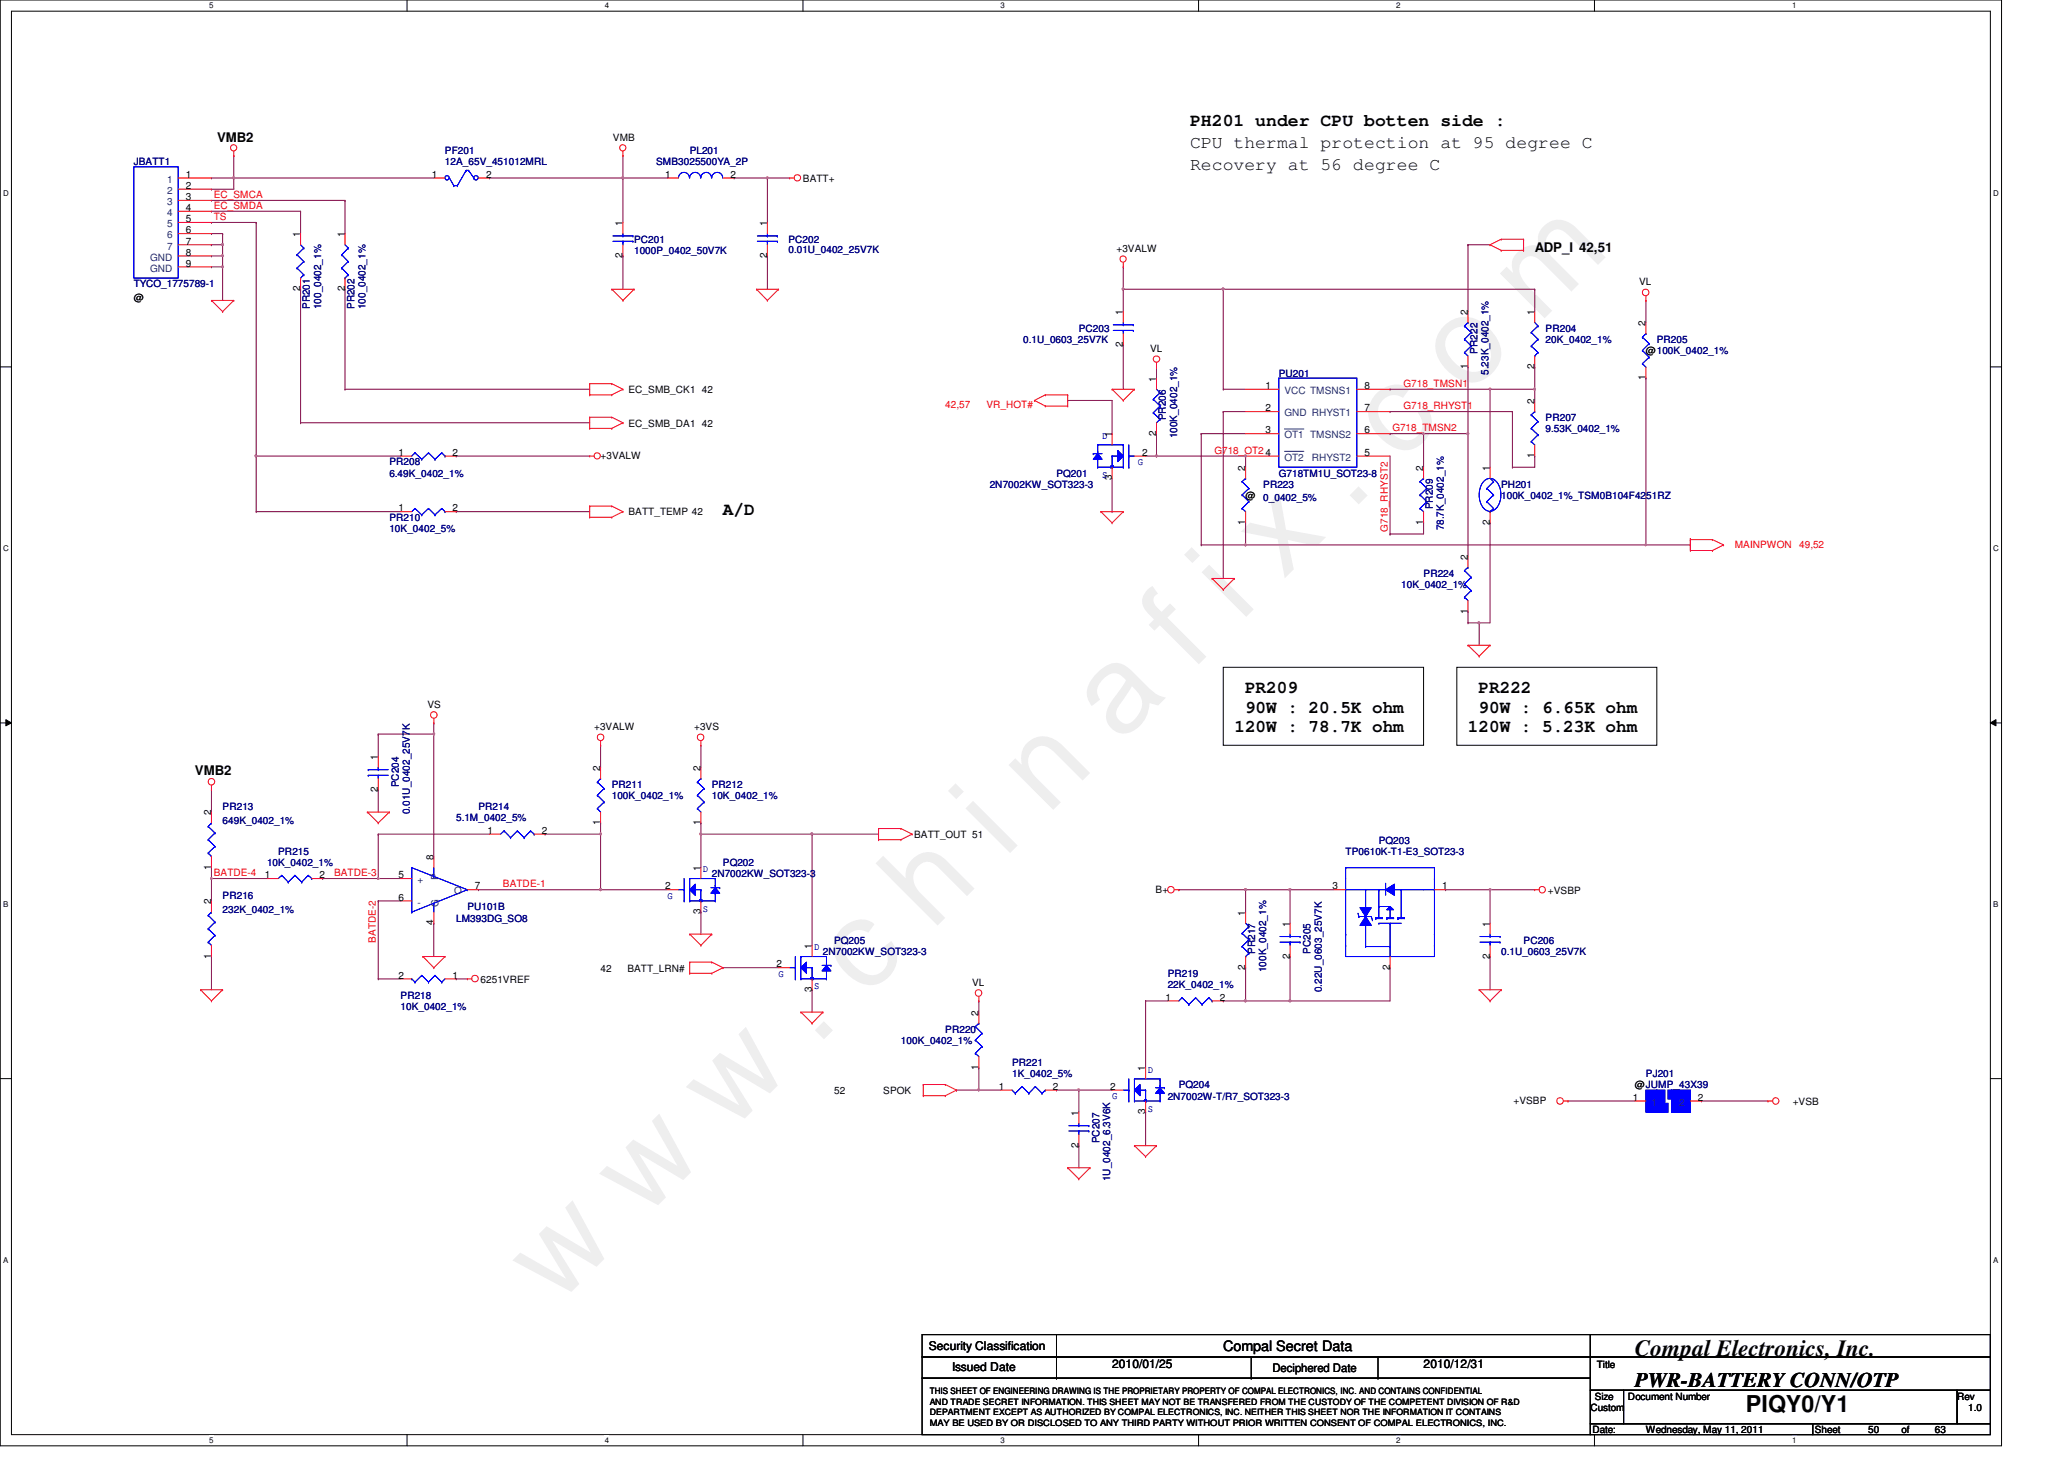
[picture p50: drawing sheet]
<svg xmlns="http://www.w3.org/2000/svg" width="297mm" height="210mm" viewBox="0 0 297 210" stroke-linecap="round" stroke-linejoin="round" font-family="sans-serif">
<defs><g id="words">
<text font-size="17.6" fill="#f0f" x="80.1" y="188" transform="rotate(-45 80.1 188)">w w w . c h i n a f i x . c o m</text>
<g font-size="3.3">
<text x="235.3" y="195.1">Compal Electronics, Inc.</text>
<text x="251.3" y="203.1">PIQY0/Y1</text>
</g>
<text font-size="3" x="235.3" y="199.5">PWR-BATTERY CONN/OTP</text>
<g font-size="2.5">
<text x="171.3" y="21.3">CPU thermal protection at 95 degree C</text>
<text x="171.3" y="18.1">PH201 under CPU botten side :</text>
<text x="171.3" y="24.5">Recovery at 56 degree C</text>
<text x="104" y="74.1">A/D</text>
<text x="179.2" y="99.7">PR209</text>
<text x="212.8" y="99.7">PR222</text>
<text x="177.7" y="105.4">120W : 78.7K ohm</text>
<text x="179.2" y="102.5">90W : 20.5K ohm</text>
<text x="211.3" y="105.4">120W : 5.23K ohm</text>
<text x="212.8" y="102.5">90W : 6.65K ohm</text>
</g>
<text font-size="2.1" x="176" y="194.4">Compal Secret Data</text>
<g font-size="1.9">
<text x="31.2" y="20.4">VMB2</text>
<text x="220.9" y="36.2">ADP_I 42,51</text>
<text x="28.1" y="111.5">VMB2</text>
</g>
<g font-size="1.7">
<text x="133.7" y="194.3">Security Classification</text>
<text x="137" y="197.3">Issued Date</text>
<text x="160" y="196.8">2010/01/25</text>
<text x="183.1" y="197.4">Deciphered Date</text>
<text x="204.9" y="196.8">2010/12/31</text>
</g>
<g font-size="1.4" fill="#000080">
<text x="19.3" y="23.7">JBATT1</text>
<text x="64" y="22.2">PF201</text>
<text x="64" y="23.7">12A_65V_451012MRL</text>
<text x="94.4" y="23.7">SMB3025500YA_2P</text>
<text x="99.3" y="22.2">PL201</text>
<text x="91.3" y="35">PC201</text>
<text x="113.5" y="35">PC202</text>
<text x="19.3" y="41.4">TYCO_1775789-1</text>
<text x="91.3" y="36.6">1000P_0402_50V7K</text>
<text x="113.5" y="36.4">0.01U_0402_25V7K</text>
<text x="44.6" y="44.5" transform="rotate(-90 44.6 44.5)">PR201</text>
<text x="46.2" y="44.5" transform="rotate(-90 46.2 44.5)">100_0402_1%</text>
<text x="51" y="44.5" transform="rotate(-90 51 44.5)">PR202</text>
<text x="52.6" y="44.5" transform="rotate(-90 52.6 44.5)">100_0402_1%</text>
<text x="155.3" y="47.7">PC203</text>
<text x="222.4" y="47.7">PR204</text>
<text x="147.3" y="49.4">0.1U_0603_25V7K</text>
<text x="212.6" y="50.9" transform="rotate(-90 212.6 50.9)">PR222</text>
<text x="214.2" y="53.9" transform="rotate(-90 214.2 53.9)">5.23K_0402_1%</text>
<text x="222.4" y="49.4">20K_0402_1%</text>
<text x="238.4" y="49.4">PR205</text>
<text x="184" y="54.2">PU201</text>
<text x="167.8" y="60.5" transform="rotate(-90 167.8 60.5)">PR206</text>
<text x="169.4" y="63.1" transform="rotate(-90 169.4 63.1)">100K_0402_1%</text>
<text x="222.4" y="60.6">PR207</text>
<text x="222.4" y="62.2">9.53K_0402_1%</text>
<text x="56" y="67">PR208</text>
<text x="56" y="68.6">6.49K_0402_1%</text>
<text x="142.4" y="70.2">2N7002KW_SOT323-3</text>
<text x="152" y="68.6">PQ201</text>
<text x="181.8" y="70.2">PR223</text>
<text x="184" y="68.6">G718TM1U_SOT23-8</text>
<text x="216" y="70.2">PH201</text>
<text x="216" y="71.7">100K_0402_1%_TSM0B104F4251RZ</text>
<text x="56" y="75">PR210</text>
<text x="56" y="76.6">10K_0402_5%</text>
<text x="181.8" y="72.1">0_0402_5%</text>
<text x="206.2" y="73.3" transform="rotate(-90 206.2 73.3)">PR209</text>
<text x="207.8" y="76.3" transform="rotate(-90 207.8 76.3)">78.7K_0402_1%</text>
<text x="204.9" y="83">PR224</text>
<text x="201.7" y="84.6">10K_0402_1%</text>
<text x="57.4" y="113.3" transform="rotate(-90 57.4 113.3)">PC204</text>
<text x="88" y="113.4">PR211</text>
<text x="102.4" y="113.4">PR212</text>
<text x="32" y="116.6">PR213</text>
<text x="32" y="118.5">649K_0402_1%</text>
<text x="59" y="117.1" transform="rotate(-90 59 117.1)">0.01U_0402_25V7K</text>
<text x="65.6" y="118.2">5.1M_0402_5%</text>
<text x="68.9" y="116.6">PR214</text>
<text x="88" y="115">100K_0402_1%</text>
<text x="102.4" y="115">10K_0402_1%</text>
<text x="38.4" y="124.6">10K_0402_1%</text>
<text x="40" y="123">PR215</text>
<text x="104" y="124.6">PQ202</text>
<text x="193.7" y="123">TP0610K-T1-E3_SOT23-3</text>
<text x="198.4" y="121.4">PQ203</text>
<text x="32" y="129.4">PR216</text>
<text x="32" y="131.3">232K_0402_1%</text>
<text x="67.3" y="131">PU101B</text>
<text x="102.4" y="126.2">2N7002KW_SOT323-3</text>
<text x="65.6" y="132.6">LM393DG_SO8</text>
<text x="118.4" y="137.4">2N7002KW_SOT323-3</text>
<text x="120" y="135.8">PQ205</text>
<text x="180.6" y="137.3" transform="rotate(-90 180.6 137.3)">PR217</text>
<text x="188.6" y="137.3" transform="rotate(-90 188.6 137.3)">PC205</text>
<text x="216" y="137.4">0.1U_0603_25V7K</text>
<text x="219.3" y="135.8">PC206</text>
<text x="57.6" y="143.8">PR218</text>
<text x="168" y="140.6">PR219</text>
<text x="168" y="142.2">22K_0402_1%</text>
<text x="182.2" y="139.9" transform="rotate(-90 182.2 139.9)">100K_0402_1%</text>
<text x="190.2" y="142.7" transform="rotate(-90 190.2 142.7)">0.22U_0603_25V7K</text>
<text x="57.6" y="145.4">10K_0402_1%</text>
<text x="136" y="148.6">PR220</text>
<text x="129.7" y="150.2">100K_0402_1%</text>
<text x="145.7" y="153.4">PR221</text>
<text x="145.7" y="155">1K_0402_5%</text>
<text x="236.9" y="155">PJ201</text>
<text x="168" y="158.2">2N7002W-T/R7_SOT323-3</text>
<text x="169.7" y="156.6">PQ204</text>
<text x="158.2" y="164.5" transform="rotate(-90 158.2 164.5)">PC207</text>
<text x="159.8" y="170" transform="rotate(-90 159.8 170)">1U_0402_6.3V6K</text>
</g>
<g font-size="1.4">
<text x="88.2" y="20.2">VMB</text>
<text x="26.7" y="25.6">1</text>
<text x="26.7" y="28.8">3</text>
<text x="26.7" y="27.2">2</text>
<text x="62.1" y="25.6">1</text>
<text x="70" y="25.6">2</text>
<text x="95.7" y="25.6">1</text>
<text x="105.1" y="25.6">2</text>
<text x="115.6" y="26.2">BATT+</text>
<text x="26.7" y="30.4">4</text>
<text x="26.7" y="32">5</text>
<text x="26.7" y="33.6">6</text>
<text x="26.7" y="35.2">7</text>
<text x="43.2" y="34.1" transform="rotate(-90 43.2 34.1)">1</text>
<text x="49.6" y="34.1" transform="rotate(-90 49.6 34.1)">1</text>
<text x="89.6" y="32.5" transform="rotate(-90 89.6 32.5)">1</text>
<text x="110.4" y="32.5" transform="rotate(-90 110.4 32.5)">1</text>
<text x="26.7" y="36.8">8</text>
<text x="26.7" y="38.4">9</text>
<text x="43.2" y="41.9" transform="rotate(-90 43.2 41.9)">2</text>
<text x="49.6" y="41.9" transform="rotate(-90 49.6 41.9)">2</text>
<text x="89.6" y="37.1" transform="rotate(-90 89.6 37.1)">2</text>
<text x="110.4" y="37.1" transform="rotate(-90 110.4 37.1)">2</text>
<text x="160.7" y="36.2">+3VALW</text>
<text x="235.9" y="41.1">VL</text>
<text x="19.3" y="43.3">@</text>
<text x="161.6" y="45.3" transform="rotate(-90 161.6 45.3)">1</text>
<text x="211.2" y="45.3" transform="rotate(-90 211.2 45.3)">2</text>
<text x="220.8" y="45.3" transform="rotate(-90 220.8 45.3)">1</text>
<text x="236.8" y="46.9" transform="rotate(-90 236.8 46.9)">2</text>
<text x="161.6" y="49.9" transform="rotate(-90 161.6 49.9)">2</text>
<text x="165.5" y="50.6">VL</text>
<text x="211.2" y="53.1" transform="rotate(-90 211.2 53.1)">1</text>
<text x="220.8" y="53.1" transform="rotate(-90 220.8 53.1)">2</text>
<text x="236.9" y="51">@100K_0402_1%</text>
<text x="90.5" y="56.6">EC_SMB_CK1 42</text>
<text x="166.4" y="54.9" transform="rotate(-90 166.4 54.9)">1</text>
<text x="182.1" y="59.2">2</text>
<text x="182.1" y="56">1</text>
<text x="196.4" y="59.2">7</text>
<text x="196.4" y="56">8</text>
<text x="220.8" y="58.1" transform="rotate(-90 220.8 58.1)">2</text>
<text x="236.8" y="54.7" transform="rotate(-90 236.8 54.7)">1</text>
<text x="57.4" y="65.6">1</text>
<text x="65.1" y="65.6">2</text>
<text x="86.4" y="66">+3VALW</text>
<text x="90.5" y="61.4">EC_SMB_DA1 42</text>
<text x="160" y="62.9" transform="rotate(-90 160 62.9)">1</text>
<text x="164.4" y="65.6">2</text>
<text x="166.4" y="62.7" transform="rotate(-90 166.4 62.7)">2</text>
<text x="182.1" y="62.4">3</text>
<text x="182.1" y="65.6">4</text>
<text x="196.4" y="65.6">5</text>
<text x="196.4" y="62.4">6</text>
<text x="220.8" y="65.9" transform="rotate(-90 220.8 65.9)">1</text>
<text x="160" y="69.1" transform="rotate(-90 160 69.1)">3</text>
<text x="179.2" y="67.7" transform="rotate(-90 179.2 67.7)">2</text>
<text x="179.3" y="71.7">@</text>
<text x="204.8" y="67.7" transform="rotate(-90 204.8 67.7)">2</text>
<text x="214.4" y="67.7" transform="rotate(-90 214.4 67.7)">1</text>
<text x="57.4" y="73.6">1</text>
<text x="65.1" y="73.6">2</text>
<text x="90.5" y="74.2">BATT_TEMP 42</text>
<text x="179.2" y="75.5" transform="rotate(-90 179.2 75.5)">1</text>
<text x="204.8" y="75.5" transform="rotate(-90 204.8 75.5)">1</text>
<text x="214.4" y="75.5" transform="rotate(-90 214.4 75.5)">2</text>
<text x="211.2" y="80.5" transform="rotate(-90 211.2 80.5)">2</text>
<text x="211.2" y="88.3" transform="rotate(-90 211.2 88.3)">1</text>
<text x="61.5" y="101.8">VS</text>
<text x="85.5" y="105.1">+3VALW</text>
<text x="99.9" y="105.1">+3VS</text>
<text x="54.4" y="113.9" transform="rotate(-90 54.4 113.9)">2</text>
<text x="54.4" y="109.3" transform="rotate(-90 54.4 109.3)">1</text>
<text x="86.4" y="110.9" transform="rotate(-90 86.4 110.9)">2</text>
<text x="100.8" y="110.9" transform="rotate(-90 100.8 110.9)">2</text>
<text x="30.4" y="117.3" transform="rotate(-90 30.4 117.3)">2</text>
<text x="70.1" y="120">1</text>
<text x="78" y="120">2</text>
<text x="86.4" y="118.7" transform="rotate(-90 86.4 118.7)">1</text>
<text x="100.8" y="118.7" transform="rotate(-90 100.8 118.7)">1</text>
<text x="30.4" y="125.1" transform="rotate(-90 30.4 125.1)">1</text>
<text x="62.4" y="123.7" transform="rotate(-90 62.4 123.7)">8</text>
<text x="100.8" y="125.3" transform="rotate(-90 100.8 125.3)">1</text>
<text x="131.6" y="120.6">BATT_OUT 51</text>
<text x="30.4" y="130.1" transform="rotate(-90 30.4 130.1)">2</text>
<text x="38.1" y="126.4">1</text>
<text x="46" y="126.4">2</text>
<text x="57.4" y="126.4">5</text>
<text x="57.4" y="129.6">6</text>
<text x="68.4" y="128">7</text>
<text x="95.7" y="128">2</text>
<text x="100.8" y="131.5" transform="rotate(-90 100.8 131.5)">3</text>
<text x="166.3" y="128.4">B+</text>
<text x="179.2" y="131.7" transform="rotate(-90 179.2 131.7)">1</text>
<text x="191.8" y="128">3</text>
<text x="207.5" y="128">1</text>
<text x="222.8" y="128.6">+VSBP</text>
<text x="30.4" y="137.9" transform="rotate(-90 30.4 137.9)">1</text>
<text x="62.4" y="133.1" transform="rotate(-90 62.4 133.1)">4</text>
<text x="116.8" y="136.5" transform="rotate(-90 116.8 136.5)">1</text>
<text x="185.6" y="137.9" transform="rotate(-90 185.6 137.9)">2</text>
<text x="185.6" y="133.3" transform="rotate(-90 185.6 133.3)">1</text>
<text x="214.4" y="137.9" transform="rotate(-90 214.4 137.9)">2</text>
<text x="214.4" y="133.3" transform="rotate(-90 214.4 133.3)">1</text>
<text x="57.4" y="140.8">2</text>
<text x="65.1" y="140.8">1</text>
<text x="69.2" y="141.4">6251VREF</text>
<text x="86.4" y="139.8">42</text>
<text x="90.3" y="139.8">BATT_LRN#</text>
<text x="111.7" y="139.2">2</text>
<text x="116.8" y="142.7" transform="rotate(-90 116.8 142.7)">3</text>
<text x="139.9" y="141.8">VL</text>
<text x="167.7" y="144">1</text>
<text x="175.5" y="144">2</text>
<text x="179.2" y="139.5" transform="rotate(-90 179.2 139.5)">2</text>
<text x="200" y="139.5" transform="rotate(-90 200 139.5)">2</text>
<text x="140.8" y="146.1" transform="rotate(-90 140.8 146.1)">2</text>
<text x="140.8" y="153.9" transform="rotate(-90 140.8 153.9)">1</text>
<text x="164.8" y="154.1" transform="rotate(-90 164.8 154.1)">1</text>
<text x="120" y="157.4">52</text>
<text x="127.1" y="157.4">SPOK</text>
<text x="143.7" y="156.8">1</text>
<text x="151.5" y="156.8">2</text>
<text x="155.2" y="160.5" transform="rotate(-90 155.2 160.5)">1</text>
<text x="159.7" y="156.8">2</text>
<text x="164.8" y="160.3" transform="rotate(-90 164.8 160.3)">3</text>
<text x="217.8" y="158.8">+VSBP</text>
<text x="235" y="158.4">1</text>
<text x="235.3" y="156.6">@JUMP_43X39</text>
<text x="244.4" y="158.4">2</text>
<text x="258" y="159">+VSB</text>
<text x="155.2" y="165.1" transform="rotate(-90 155.2 165.1)">2</text>
<text x="229.8" y="196.7">Title</text>
<text x="228.9" y="203">Custom</text>
<text x="229.5" y="201.4">Size</text>
<text x="234.3" y="201.4">Document Number</text>
<text x="281.7" y="201.4">Rev</text>
<text x="283.3" y="203">1.0</text>
<text x="229.2" y="206.2">Date:</text>
<text x="236.9" y="206.2">Wednesday, May 11, 2011</text>
<text x="261.2" y="206.2">Sheet</text>
<text x="268.9" y="206.2">50</text>
<text x="273.7" y="206.2">of</text>
<text x="278.4" y="206.2">63</text>
</g>
<g font-size="1.4" fill="#004080">
<text x="24" y="26.3">1</text>
<text x="24" y="29.5">3</text>
<text x="24" y="27.9">2</text>
<text x="24" y="31.1">4</text>
<text x="24" y="32.7">5</text>
<text x="24" y="34.3">6</text>
<text x="24" y="35.9">7</text>
<text x="21.6" y="37.5">GND</text>
<text x="21.6" y="39.1">GND</text>
<text x="184.9" y="59.9">GND RHYST1</text>
<text x="184.9" y="56.7">VCC TMSNS1</text>
<text x="184.9" y="63.1">OT1 TMSNS2</text>
<text x="184.9" y="66.3">OT2</text>
<text x="188.8" y="66.3">RHYST2</text>
<text x="60.1" y="127.1">+</text>
<text x="60.1" y="130.3">-</text>
<text x="63.1" y="130.4" transform="rotate(-90 63.1 130.4)">G</text>
<text x="63.1" y="126.6" transform="rotate(-90 63.1 126.6)">P</text>
<text x="65.4" y="128.7">O</text>
<text x="237.7" y="159.1">1</text>
<text x="241.7" y="159.1">2</text>
</g>
<g font-size="1.4" fill="#f00">
<text x="30.8" y="28.5">EC_SMCA</text>
<text x="30.8" y="30.1">EC_SMDA</text>
<text x="30.8" y="31.7">TS</text>
<text x="136" y="58.6">42,57</text>
<text x="142" y="58.6">VR_HOT#</text>
<text x="202" y="58.9">G718_RHYST1</text>
<text x="202" y="55.7">G718_TMSN1</text>
<text x="174.8" y="65.3">G718_OT2</text>
<text x="200.4" y="62.1">G718_TMSN2</text>
<text x="199.7" y="76.5" transform="rotate(-90 199.7 76.5)">G718_RHYST2</text>
<text x="249.7" y="78.8">MAINPWON</text>
<text x="258.9" y="78.8">49,52</text>
<text x="30.8" y="126.1">BATDE-4</text>
<text x="48.1" y="126.1">BATDE-3</text>
<text x="72.4" y="127.7">BATDE-1</text>
<text x="54.1" y="135.7" transform="rotate(-90 54.1 135.7)">BATDE-2</text>
</g>
<g font-size="1.4" fill="#00f">
<text x="158.6" y="63.1">D</text>
<text x="158.6" y="68.7">S</text>
<text x="163.7" y="67">G</text>
<text x="101.2" y="125.5">D</text>
<text x="96" y="129.4">G</text>
<text x="101.2" y="131.1">S</text>
<text x="117.2" y="136.7">D</text>
<text x="112" y="140.6">G</text>
<text x="117.2" y="142.3">S</text>
<text x="165.2" y="154.3">D</text>
<text x="160" y="158.1">G</text>
<text x="165.2" y="159.9">S</text>
</g>
<g font-size="1.3">
<text x="133.8" y="200.6">THIS SHEET OF ENGINEERING DRAWING IS THE PROPRIETARY PROPERTY OF COMPAL ELECTRONICS, INC. AND CONTAINS CONFIDENTIAL</text>
<text x="133.8" y="202.1">AND TRADE SECRET INFORMATION. THIS SHEET MAY NOT BE TRANSFERED FROM THE CUSTODY OF THE COMPETENT DIVISION OF R&amp;D</text>
<text x="133.8" y="203.6">DEPARTMENT EXCEPT AS AUTHORIZED BY COMPAL ELECTRONICS, INC. NEITHER THIS SHEET NOR THE INFORMATION IT CONTAINS</text>
<text x="133.8" y="205.1">MAY BE USED BY OR DISCLOSED TO ANY THIRD PARTY WITHOUT PRIOR WRITTEN CONSENT OF COMPAL ELECTRONICS, INC.</text>
</g>
<g font-size="1.1">
<text x="30.1" y="1.1">5</text>
<text x="87" y="1.1">4</text>
<text x="144" y="1.1">3</text>
<text x="200.9" y="1.1">2</text>
<text x="257.9" y="1.1">1</text>
<text x=".5" y="28.1">D</text>
<text x="286.9" y="28.1">D</text>
<text x=".5" y="79.3">C</text>
<text x="286.9" y="79.3">C</text>
<text x=".5" y="130.5">B</text>
<text x="286.9" y="130.5">B</text>
<text x=".5" y="181.7">A</text>
<text x="286.9" y="181.7">A</text>
<text x="30.1" y="207.5">5</text>
<text x="87" y="207.5">4</text>
<text x="144" y="207.5">3</text>
<text x="200.9" y="207.5">2</text>
<text x="257.9" y="207.5">1</text>
</g>
</g></defs>
<path d="M0 0h288.1v208h-288.1zM1.6 1.6h284.8v204.8h-284.8z" fill="none" stroke="#000" stroke-width=".14"/>
<g fill="#fff">
<path d="M30.1 .2h.6v1.2h-.6z"/>
<path d="M30.1 206.6h.6v1.2h-.6z"/>
</g>
<path d="M58.6 0v1.6M58.6 206.4v1.6" fill="none" stroke="#000" stroke-width=".14"/>
<g fill="#fff">
<path d="M87 .2h.6v1.2h-.6z"/>
<path d="M87 206.6h.6v1.2h-.6z"/>
</g>
<path d="M115.6 0v1.6M115.6 206.4v1.6" fill="none" stroke="#000" stroke-width=".14"/>
<g fill="#fff">
<path d="M144 .2h.6v1.2h-.6z"/>
<path d="M144 206.6h.6v1.2h-.6z"/>
</g>
<path d="M172.5 0v1.6M172.5 206.4v1.6" fill="none" stroke="#000" stroke-width=".14"/>
<g fill="#fff">
<path d="M200.9 .2h.6v1.2h-.6z"/>
<path d="M200.9 206.6h.6v1.2h-.6z"/>
</g>
<path d="M229.5 0v1.6M229.5 206.4v1.6" fill="none" stroke="#000" stroke-width=".14"/>
<g fill="#fff">
<path d="M257.9 .2h.6v1.2h-.6z"/>
<path d="M257.9 206.6h.6v1.2h-.6z"/>
<path d="M.5 27.2h.7v1.2h-.7z"/>
<path d="M286.9 27.2h.7v1.2h-.7z"/>
<path d="M.5 78.4h.7v1.1h-.7z"/>
<path d="M286.9 78.4h.7v1.1h-.7z"/>
</g>
<path d="M0 52.8h1.6M286.4 52.8h1.7" fill="none" stroke="#000" stroke-width=".14"/>
<g fill="#fff">
<path d="M.5 129.6h.7v1.2h-.7z"/>
<path d="M286.9 129.6h.7v1.2h-.7z"/>
</g>
<path d="M0 104h1.6M.8 103.5l.8 .5-.8 .4zM286.4 104l.8-.5v.9zM286.4 104h1.7" fill="none" stroke="#000" stroke-width=".14"/>
<path d="M.8 103.5l.8 .5-.8 .4zM286.4 104l.8-.5v.9z" fill="#000"/>
<g fill="#fff">
<path d="M.5 180.7h.7v1.2h-.7z"/>
<path d="M286.9 180.7h.7v1.2h-.7z"/>
</g>
<path d="M0 155.2h1.6M286.4 155.2h1.7" fill="none" stroke="#000" stroke-width=".14"/>
<path d="M30.4 36.8h.1M30.4 36.8h1.6M49.6 41.6h.1M49.6 41.6v14.4" fill="none" stroke="#800040" stroke-width=".14"/>
<path d="M31.9 36.7l.3 .1-.2 .1z" fill-rule="evenodd" fill="#f0f"/>
<path d="M31.9 36.7l.3 .1-.2 .1z" fill="none" stroke="#f0f" stroke-width=".14"/>
<path d="M30.4 35.2h.1M30.4 35.2h1.6" fill="none" stroke="#800040" stroke-width=".14"/>
<path d="M31.9 35.1h.2v.2h-.2z" fill-rule="evenodd" fill="#f0f"/>
<path d="M31.9 35.1h.2v.2h-.2z" fill="none" stroke="#f0f" stroke-width=".14"/>
<g fill="none" stroke="#800040" stroke-width=".14">
<path d="M30.4 33.6h.1M30.4 30.4h.1M30.4 32h.1M30.4 33.6h1.6M30.4 30.4h12.9M30.4 32h6.5M32 33.6h.1M32 38.4h.1M32 33.6v1.6M32 38.4v4.8M43.3 30.4h.1M43.3 30.4v3.2"/>
<path d="M49.6 28.8h.1M49.6 28.8v4.8M36.9 65.6h.1M36.9 65.6v8M65.7 65.6h.1M65.7 73.6h.1M65.7 65.6h19.2M65.7 73.6h19.2M30.4 113.6h.1M30.4 113.6v3.2M30.4 126.4h.1M30.4 126.4v3.2"/>
</g>
<path d="M36.7 65.5l.3 .1-.2 .1z" fill-rule="evenodd" fill="#f0f"/>
<path d="M36.7 65.5l.3 .1-.2 .1z" fill="none" stroke="#f0f" stroke-width=".14"/>
<g fill="none" stroke="#800040" stroke-width=".14">
<path d="M33.6 22.4h.1M33.6 22.4v3.2M89.7 22.4h.1M89.7 22.4v3.2M43.3 41.6h.1M43.3 41.6v19.2M49.6 56h.1M49.6 56h35.3M36.9 65.6h.1M36.9 65.6h20.7M43.3 60.8h.1M43.3 60.8h41.6"/>
<path d="M30.4 126.4h.1M30.4 126.4h8M46.4 126.4h.1M46.4 126.4h8"/>
</g>
<path d="M30.3 126.3h.2v.2h-.2z" fill-rule="evenodd" fill="#f0f"/>
<path d="M30.3 126.3h.2v.2h-.2z" fill="none" stroke="#f0f" stroke-width=".14"/>
<path d="M30.4 38.4h.1M30.4 38.4h1.6M36.9 32h.1M36.9 32v33.6M176 41.6h44.9M36.9 73.6h.1M36.9 73.6h20.7M236.9 78.4h6.4M243.3 78.4h.1M30.4 124.8h.1M30.4 124.8v1.6" fill="none" stroke="#800040" stroke-width=".14"/>
<path d="M31.9 38.3l.3 .1-.2 .1z" fill-rule="evenodd" fill="#f0f"/>
<path d="M31.9 38.3l.3 .1-.2 .1z" fill="none" stroke="#f0f" stroke-width=".14"/>
<path d="M30.4 28.8h.1M30.4 28.8h19.2M33.6 25.6h.1M33.6 25.6h28.8M54.4 126.4h.1M54.4 126.4h3.2" fill="none" stroke="#800040" stroke-width=".14"/>
<path d="M33.5 25.5h.2v.2h-.2z" fill-rule="evenodd" fill="#f0f"/>
<path d="M33.5 25.5h.2v.2h-.2z" fill="none" stroke="#f0f" stroke-width=".14"/>
<g fill="none" stroke="#800040" stroke-width=".14">
<path d="M54.4 113.6h.1M54.4 105.6h.1M54.4 105.6v3.2M54.4 113.6v3.2M54.4 105.6h8M62.4 104h.1M62.4 105.6h.1M62.4 104v19.2M30.4 137.6h.1M30.4 137.6v4.8M54.4 129.6h.1M54.4 120h.1"/>
<path d="M54.4 129.6v11.2M54.4 120h16M54.4 129.6h3.2M62.4 132.8h.1M62.4 132.8v4.8M54.4 140.8h.1M54.4 140.8h3.2M65.7 140.8h.1M65.7 140.8h1.6"/>
</g>
<path d="M62.3 105.5l.3 .1-.2 .1z" fill-rule="evenodd" fill="#f0f"/>
<path d="M62.3 105.5l.3 .1-.2 .1z" fill="none" stroke="#f0f" stroke-width=".14"/>
<path d="M54.4 120h.1M54.4 120v6.4" fill="none" stroke="#800040" stroke-width=".14"/>
<path d="M54.3 126.3h.2v.2h-.2z" fill-rule="evenodd" fill="#f0f"/>
<path d="M54.3 126.3h.2v.2h-.2z" fill="none" stroke="#f0f" stroke-width=".14"/>
<path d="M30.4 25.6h.1M30.4 27.2h.1M30.4 25.6h3.2M32 36.8h.1M32 35.2h.1M32 35.2v3.2M33.6 25.6h.1M33.6 25.6v1.6h-3.2M179.3 78.4h57.6M244.9 158.4h.1M244.9 158.4h9.5" fill="none" stroke="#800040" stroke-width=".14"/>
<g fill="none" stroke="#f00" stroke-width=".14">
<path d="M25.6 25.6h4.8M25.6 28.8h4.8M25.6 30.4h4.8M25.6 32h4.8M25.6 33.6h4.8M25.6 36.8h4.8M25.6 38.4h4.8M25.6 27.2h4.8M25.6 35.2h4.8M33.6 22.4h.1M33.6 21.8v.6M43.3 33.6v1.6"/>
<path d="M49.6 33.6v1.6M62.4 25.6h1.6M89.7 22.4h.1M89.7 21.8v.6M30.4 43.2h.1M30.4 43.2h3.2M30.4 43.2l1.6 1.6M32 44.8h.1M33.6 43.2h.1M33.6 43.2l-1.6 1.6M43.3 40v1.6M49.6 40v1.6"/>
<path d="M57.6 65.6h1.7M57.6 73.6h1.7M64 65.6h1.7M64 73.6h1.7M243.3 77.5h.1M243.3 77.6h.1M243.3 79.2h.1M243.3 77.5v1.7M243.3 79.2h3.1M243.3 77.6h3.1M246.4 79.2h.1M246.4 77.6h.1"/>
<path d="M246.4 77.6l1.6 .8M248 78.4h.1M248 78.4l-1.6 .8M30.4 113.6h.1M30.4 113v.6M30.4 116.8v1.6M52.9 116.8h.1M52.9 116.8h3.1M52.9 116.8l1.5 1.6M54.4 118.4h.1M56 116.8h.1M56 116.8l-1.6 1.6"/>
<path d="M62.4 104h.1M62.4 103.4v.6M30.4 123.2v1.6M30.4 129.6v1.6M30.4 136v1.6M57.6 126.4h1.7M57.6 129.6h1.7M60.9 137.6h.1M60.9 137.6h3.1M60.9 137.6l1.5 1.6M62.4 139.2h.1M62.4 123.2v1.6"/>
<path d="M62.4 131.2v1.6M64 137.6h.1M64 137.6l-1.6 1.6M67.3 128h1.6M28.9 142.4h.1M28.9 142.4h3.1M28.9 142.4l1.5 1.6M30.4 144h.1M32 142.4h.1M32 142.4l-1.6 1.6M57.6 140.8h1.7M64 140.8h1.7"/>
<path d="M67.3 140.8h.1M67.3 140.8h.6M254.4 158.4h.1M254.4 158.4h.7"/>
<circle cx="33.6" cy="21.3" r=".45"/>
<circle cx="89.6" cy="21.3" r=".45"/>
<circle cx="236.8" cy="42.1" r=".47"/>
<circle cx="30.4" cy="112.5" r=".47"/>
<circle cx="62.4" cy="102.9" r=".47"/>
<circle cx="255.5" cy="158.4" r=".46"/>
</g>
<g fill="none" stroke="#000" stroke-width=".14">
<path d="M176 96h28.9v11.2h-28.9zM209.7 96h28.7v11.2h-28.7zM132.7 192h96.2v3.2h-96.2zM132.7 195.2h96.2v3.1h-96.2zM132.7 198.3h96.2v8.1h-96.2zM152 195.2h.1M152 198.3h.1M152 192v6.3M180.1 198.3h.1M180.1 195.2v3.1M198.3 198.3h.1M198.3 195.2v3.1"/>
<path d="M228.9 192h57.5v3.2h-57.5zM228.9 195.2h57.5v4.8h-57.5zM228.9 200h4.8v4.8h-4.8zM228.9 204.8h32v1.6h-32zM233.7 200h48v4.8h-48zM260.9 204.8h25.5v1.6h-25.5zM281.7 200h4.7v4.8h-4.7z"/>
</g>
<g fill="none" stroke="#00f" stroke-width=".14">
<path d="M19.3 24h6.3v16h-6.3zM42.7 36.7h.1M42.7 38.6h.1M42.7 36.7l1 .9M42.7 38.6l1 .9M43.3 35.2l.4 .5M43.7 35.7h.1M43.7 37.6h.1M43.7 39.5h.1M43.7 35.7l-1 1M43.7 37.6l-1 1M43.7 39.5l-.4 .5"/>
<path d="M49.2 36.7h.1M49.2 38.6h.1M49.2 36.7l.9 .9M49.2 38.6l.9 .9M49.6 35.2l.5 .5M50.1 35.7h.1M50.1 37.6h.1M50.1 39.5h.1M50.1 35.7l-.9 1M50.1 37.6l-.9 1M50.1 39.5l-.5 .5M64.7 25.6l.6 1.1"/>
<path d="M65.3 26.7h.1M65.3 26.7h.5M65.8 26.7h.1M67.1 24.5h.1M67.1 24.5l-1.3 2.2M67.1 24.5h.3M67.4 24.5h.1M67.4 24.5l.8 1.1M43.3 40h.1M49.6 40h.1M59.7 65.1h.1M59.7 73.1h.1"/>
<path d="M59.7 65.1l-.4 .5M59.7 65.1l1 1M59.7 73.1l-.4 .5M59.7 73.1l1 1M60.7 66.1h.1M60.7 74.1h.1M61.7 65.1h.1M61.7 73.1h.1M61.7 65.1l-1 1M61.7 65.1l.9 1M61.7 73.1l-1 1M61.7 73.1l.9 1"/>
<path d="M62.6 66.1h.1M62.6 74.1h.1M63.6 65.1h.1M63.6 73.1h.1M63.6 65.1l-1 1M63.6 65.1l.4 .5M63.6 73.1l-1 1M63.6 73.1l.4 .5M64 65.6h.1M64 73.6h.1M30 118.9h.1M30 118.9l.9 .9"/>
<path d="M30.4 118.4h.1M30.4 118.4l-.4 .5M30.9 119.8h.1M30.9 119.8l-.9 1M30 122.7h.1M30 120.8h.1M30 135.5h.1M30 133.6h.1M30 131.7h.1M30 122.7l.4 .5M30 120.8l.9 1M30 135.5l.4 .5"/>
<path d="M30 133.6l.9 1M30 131.7l.9 1M30.4 131.2h.1M30.4 131.2l-.4 .5M30.9 121.8h.1M30.9 134.6h.1M30.9 132.7h.1M30.9 121.8l-.9 .9M30.9 134.6l-.9 .9M30.9 132.7l-.9 .9M59.3 131.2h.1M59.3 124.8h.1"/>
<path d="M59.3 124.8l8 3.2M59.3 124.8v6.4M62.4 126.1h.1M62.4 130h.1M62.4 124.8v1.3M62.4 130v1.2M67.3 128h.1M67.3 128l-8 3.2M59.3 140.8h.1M59.3 140.8l.4 .5M59.7 141.3h.1M60.7 140.3h.1"/>
<path d="M60.7 140.3l1 1M60.7 140.3l-1 1M61.7 141.3h.1M62.6 140.3h.1M62.6 140.3l1 1M62.6 140.3l-.9 1M63.6 141.3h.1M64 140.8l-.4 .5"/>
<circle cx="64.3" cy="25.6" r=".31"/>
</g>
<path d="M236.9 156.8h1.5v3.2h-1.5z" fill-rule="evenodd" fill="#00f"/>
<path d="M236.9 156.8h1.5v3.2h-1.5z" fill="none" stroke="#00f" stroke-width=".14"/>
<path d="M238.4 156.8h1.2v3.2h-1.2z" fill-rule="evenodd" fill="#00f"/>
<path d="M238.4 156.8h1.2v3.2h-1.2z" fill="none" stroke="#00f" stroke-width=".14"/>
<path d="M239.6 158.7h.4v1.3h-.4z" fill-rule="evenodd" fill="#00f"/>
<path d="M239.6 158.7h.4v1.3h-.4z" fill="none" stroke="#00f" stroke-width=".14"/>
<path d="M240 156.8h.6v1.3h-.6z" fill-rule="evenodd" fill="#00f"/>
<path d="M240 156.8h.6v1.3h-.6z" fill="none" stroke="#00f" stroke-width=".14"/>
<path d="M240.6 156.8h1.1v3.2h-1.1z" fill-rule="evenodd" fill="#00f"/>
<path d="M240.6 156.8h1.1v3.2h-1.1z" fill="none" stroke="#00f" stroke-width=".14"/>
<path d="M241.7 156.8h1.6v3.2h-1.6z" fill-rule="evenodd" fill="#00f"/>
<path d="M241.7 156.8h1.6v3.2h-1.6z" fill="none" stroke="#00f" stroke-width=".14"/>
<path d="M236.9 156.8h1.5v3.2h-1.5z" fill-rule="evenodd" fill="#00f"/>
<path d="M236.9 156.8h1.5v3.2h-1.5z" fill="none" stroke="#00f" stroke-width=".14"/>
<path d="M238.4 156.8h1.2v3.2h-1.2z" fill-rule="evenodd" fill="#00f"/>
<path d="M238.4 156.8h1.2v3.2h-1.2z" fill="none" stroke="#00f" stroke-width=".14"/>
<path d="M239.6 158.7h.4v1.3h-.4z" fill-rule="evenodd" fill="#00f"/>
<path d="M239.6 158.7h.4v1.3h-.4z" fill="none" stroke="#00f" stroke-width=".14"/>
<path d="M240 156.8h.6v1.3h-.6z" fill-rule="evenodd" fill="#00f"/>
<path d="M240 156.8h.6v1.3h-.6z" fill="none" stroke="#00f" stroke-width=".14"/>
<path d="M240.6 156.8h1.1v3.2h-1.1z" fill-rule="evenodd" fill="#00f"/>
<path d="M240.6 156.8h1.1v3.2h-1.1z" fill="none" stroke="#00f" stroke-width=".14"/>
<path d="M241.7 156.8h1.6v3.2h-1.6z" fill-rule="evenodd" fill="#00f"/>
<g fill="none" stroke="#00f" stroke-width=".14">
<path d="M236.4 48.5l.9 .9M237.3 51.4h.1M237.3 49.4h.1M237.3 51.4l-.9 .9M237.3 49.4l-.9 1 .9 1M53 111.5h.1M53 110.7h.1M53 111.5h2.9M53 110.7h2.9M54.4 110.7h.1M54.4 111.5h.1M54.4 110.4v.3"/>
<path d="M54.4 111.5v.5M40.5 125.9h.1M40.5 125.9l-.5 .5M40.5 125.9l1 1M41.5 126.9h.1M42.5 125.9h.1M42.5 125.9l-1 1M42.5 125.9l.9 1M43.4 126.9h.1M44.4 125.9h.1M44.4 125.9l-1 1M44.4 125.9l.5 .5"/>
<path d="M44.9 126.4h.1M241.7 156.8h1.6v3.2h-1.6z"/>
</g>
<path d="M54.4 108.8v1.6M54.4 112v1.6M38.4 126.4h1.6M44.9 126.4h1.5M243.3 158.4h1.6" fill="none" stroke="#f00" stroke-width=".14"/>
<path d="M31.9 36.7l.3 .1-.2 .1z" fill-rule="evenodd" fill="#f0f"/>
<path d="M31.9 36.7l.3 .1-.2 .1z" fill="none" stroke="#f0f" stroke-width=".14"/>
<path d="M31.9 35.1h.2v.2h-.2z" fill-rule="evenodd" fill="#f0f"/>
<path d="M31.9 35.1h.2v.2h-.2z" fill="none" stroke="#f0f" stroke-width=".14"/>
<path d="M36.7 65.5l.3 .1-.2 .1z" fill-rule="evenodd" fill="#f0f"/>
<path d="M36.7 65.5l.3 .1-.2 .1z" fill="none" stroke="#f0f" stroke-width=".14"/>
<path d="M30.3 126.3h.2v.2h-.2z" fill-rule="evenodd" fill="#f0f"/>
<path d="M30.3 126.3h.2v.2h-.2z" fill="none" stroke="#f0f" stroke-width=".14"/>
<path d="M31.9 38.3l.3 .1-.2 .1z" fill-rule="evenodd" fill="#f0f"/>
<path d="M31.9 38.3l.3 .1-.2 .1z" fill="none" stroke="#f0f" stroke-width=".14"/>
<path d="M33.5 25.5h.2v.2h-.2z" fill-rule="evenodd" fill="#f0f"/>
<path d="M33.5 25.5h.2v.2h-.2z" fill="none" stroke="#f0f" stroke-width=".14"/>
<path d="M62.3 105.5l.3 .1-.2 .1z" fill-rule="evenodd" fill="#f0f"/>
<path d="M62.3 105.5l.3 .1-.2 .1z" fill="none" stroke="#f0f" stroke-width=".14"/>
<path d="M54.3 126.3h.2v.2h-.2z" fill-rule="evenodd" fill="#f0f"/>
<path d="M54.3 126.3h.2v.2h-.2z" fill="none" stroke="#f0f" stroke-width=".14"/>
<use href="#words"/>
</svg>
